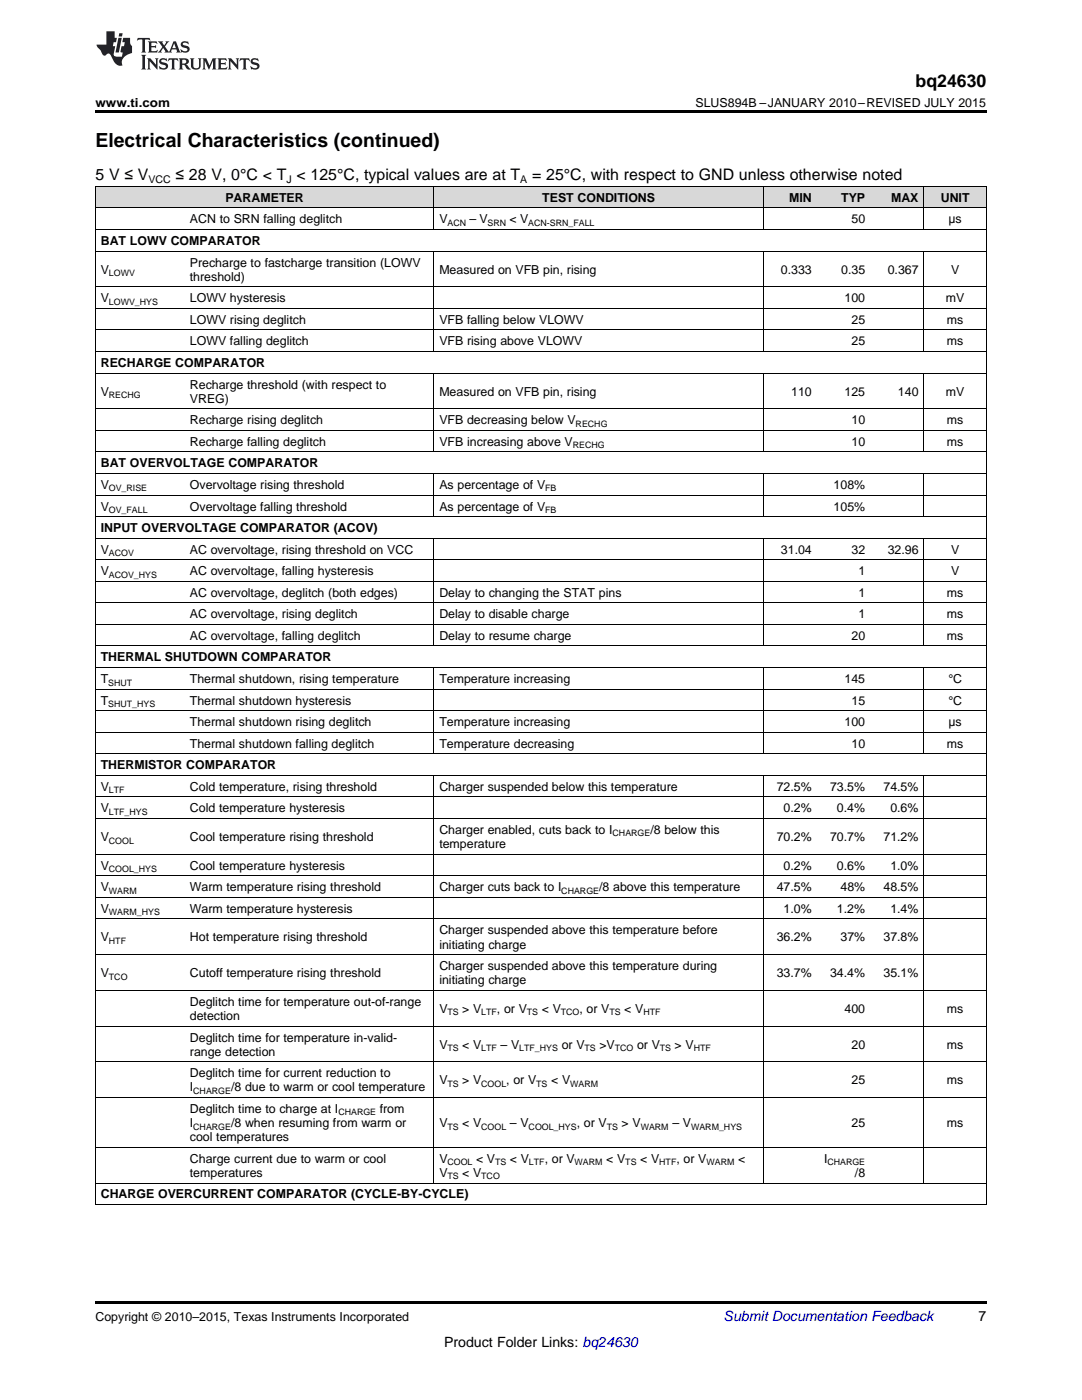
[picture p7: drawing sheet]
<svg xmlns="http://www.w3.org/2000/svg" width="216mm" height="279mm" viewBox="0 0 216 279" stroke-linecap="round" stroke-linejoin="round" font-family="sans-serif">
<defs><g id="words">
<text font-size="3.9" x="19" y="29.3">Electrical Characteristics (continued)</text>
<text font-size="3.5" x="182.7" y="17.3">bq24630</text>
<g font-size="3.2">
<text x="19" y="36">5 V ≤ V</text>
<text x="35" y="36">≤ 28 V, 0°C &lt; T &lt; 125°C, typical values are at T</text>
<text x="106.2" y="36">= 25°C, with respect to GND unless otherwise noted</text>
</g>
<text font-size="2.8" fill="#0000c8" x="144.4" y="263.6">Submit Documentation Feedback</text>
<g font-size="2.8">
<text x="195.3" y="263.6">7</text>
<text x="88.6" y="268.9">Product Folder Links: bq24630</text>
</g>
<g font-size="2.5">
<text x="19" y="21.4">www.ti.com</text>
<text x="138.8" y="21.4">SLUS894B –JANUARY 2010–REVISED JULY 2015</text>
<text x="45" y="40.3">PARAMETER</text>
<text x="108.2" y="40.3">TEST CONDITIONS</text>
<text x="157.5" y="40.3">MIN</text>
<text x="167.9" y="40.3">TYP</text>
<text x="177.8" y="40.3">MAX</text>
<text x="187.7" y="40.3">UNIT</text>
<text x="37.9" y="44.6">ACN to SRN falling deglitch</text>
<text x="87.7" y="44.6">V</text>
<text x="93.7" y="44.6">– V</text>
<text x="101.7" y="44.6">&lt; V</text>
<text x="169.9" y="44.6">50</text>
<text x="189.3" y="44.6">μs</text>
<text x="20.1" y="48.9">BAT LOWV COMPARATOR</text>
<text x="37.9" y="53.2">Precharge to fastcharge transition (LOWV</text>
<text x="20.1" y="54.6">V</text>
<text x="37.9" y="56">threshold)</text>
<text x="87.7" y="54.6">Measured on VFB pin, rising</text>
<text x="155.8" y="54.6">0.333</text>
<text x="167.9" y="54.6">0.35</text>
<text x="177.1" y="54.6">0.367</text>
<text x="189.8" y="54.6">V</text>
<text x="20.1" y="60.3">V</text>
<text x="37.9" y="60.3">LOWV hysteresis</text>
<text x="37.9" y="64.6">LOWV rising deglitch</text>
<text x="87.7" y="64.6">VFB falling below VLOWV</text>
<text x="168.5" y="60.3">100</text>
<text x="169.9" y="64.6">25</text>
<text x="188.7" y="60.3">mV</text>
<text x="188.9" y="64.6">ms</text>
<text x="37.9" y="68.9">LOWV falling deglitch</text>
<text x="87.7" y="68.9">VFB rising above VLOWV</text>
<text x="169.9" y="68.9">25</text>
<text x="188.9" y="68.9">ms</text>
<text x="20.1" y="73.2">RECHARGE COMPARATOR</text>
<text x="37.9" y="77.5">Recharge threshold (with respect to</text>
<text x="20.1" y="79">V</text>
<text x="37.9" y="80.4">VREG)</text>
<text x="87.7" y="79">Measured on VFB pin, rising</text>
<text x="157.9" y="79">110</text>
<text x="168.5" y="79">125</text>
<text x="179.2" y="79">140</text>
<text x="188.7" y="79">mV</text>
<text x="37.9" y="84.7">Recharge rising deglitch</text>
<text x="37.9" y="89">Recharge falling deglitch</text>
<text x="87.7" y="84.7">VFB decreasing below V</text>
<text x="87.7" y="89">VFB increasing above V</text>
<text x="169.9" y="84.7">10</text>
<text x="169.9" y="89">10</text>
<text x="188.9" y="84.7">ms</text>
<text x="188.9" y="89">ms</text>
<text x="20.1" y="93.3">BAT OVERVOLTAGE COMPARATOR</text>
<text x="20.1" y="97.6">V</text>
<text x="20.1" y="101.9">V</text>
<text x="37.9" y="97.6">Overvoltage rising threshold</text>
<text x="37.9" y="101.9">Overvoltage falling threshold</text>
<text x="87.7" y="97.6">As percentage of V</text>
<text x="87.7" y="101.9">As percentage of V</text>
<text x="166.3" y="97.6">108%</text>
<text x="166.3" y="101.9">105%</text>
<text x="20.1" y="106.2">INPUT OVERVOLTAGE COMPARATOR (ACOV)</text>
<text x="20.1" y="110.5">V</text>
<text x="37.9" y="110.5">AC overvoltage, rising threshold on VCC</text>
<text x="155.8" y="110.5">31.04</text>
<text x="169.9" y="110.5">32</text>
<text x="177.1" y="110.5">32.96</text>
<text x="189.8" y="110.5">V</text>
<text x="20.1" y="114.8">V</text>
<text x="37.9" y="114.8">AC overvoltage, falling hysteresis</text>
<text x="37.9" y="119.1">AC overvoltage, deglitch (both edges)</text>
<text x="87.7" y="119.1">Delay to changing the STAT pins</text>
<text x="171.3" y="114.8">1</text>
<text x="171.3" y="119.1">1</text>
<text x="188.9" y="119.1">ms</text>
<text x="189.8" y="114.8">V</text>
<text x="37.9" y="123.4">AC overvoltage, rising deglitch</text>
<text x="87.7" y="123.4">Delay to disable charge</text>
<text x="171.3" y="123.4">1</text>
<text x="188.9" y="123.4">ms</text>
<text x="37.9" y="127.7">AC overvoltage, falling deglitch</text>
<text x="87.7" y="127.7">Delay to resume charge</text>
<text x="169.9" y="127.7">20</text>
<text x="188.9" y="127.7">ms</text>
<text x="20.1" y="132">THERMAL SHUTDOWN COMPARATOR</text>
<text x="20.1" y="136.3">T</text>
<text x="37.9" y="136.3">Thermal shutdown, rising temperature</text>
<text x="87.7" y="136.3">Temperature increasing</text>
<text x="168.5" y="136.3">145</text>
<text x="189.2" y="136.3">°C</text>
<text x="20.1" y="140.6">T</text>
<text x="37.9" y="140.6">Thermal shutdown hysteresis</text>
<text x="169.9" y="140.6">15</text>
<text x="189.2" y="140.6">°C</text>
<text x="37.9" y="144.9">Thermal shutdown rising deglitch</text>
<text x="37.9" y="149.2">Thermal shutdown falling deglitch</text>
<text x="87.7" y="144.9">Temperature increasing</text>
<text x="87.7" y="149.2">Temperature decreasing</text>
<text x="168.5" y="144.9">100</text>
<text x="169.9" y="149.2">10</text>
<text x="188.9" y="149.2">ms</text>
<text x="189.3" y="144.9">μs</text>
<text x="20.1" y="153.5">THERMISTOR COMPARATOR</text>
<text x="20.1" y="157.8">V</text>
<text x="37.9" y="157.8">Cold temperature, rising threshold</text>
<text x="87.7" y="157.8">Charger suspended below this temperature</text>
<text x="155" y="157.8">72.5%</text>
<text x="165.6" y="157.8">73.5%</text>
<text x="176.3" y="157.8">74.5%</text>
<text x="20.1" y="162.1">V</text>
<text x="20.1" y="167.9">V</text>
<text x="37.9" y="162.1">Cold temperature hysteresis</text>
<text x="37.9" y="167.9">Cool temperature rising threshold</text>
<text x="87.7" y="166.4">Charger enabled, cuts back to I</text>
<text x="129.8" y="166.4">/8 below this</text>
<text x="155" y="167.9">70.2%</text>
<text x="156.4" y="162.1">0.2%</text>
<text x="165.6" y="167.9">70.7%</text>
<text x="167" y="162.1">0.4%</text>
<text x="176.3" y="167.9">71.2%</text>
<text x="177.7" y="162.1">0.6%</text>
<text x="20.1" y="173.6">V</text>
<text x="37.9" y="173.6">Cool temperature hysteresis</text>
<text x="87.7" y="169.3">temperature</text>
<text x="156.4" y="173.6">0.2%</text>
<text x="167" y="173.6">0.6%</text>
<text x="177.7" y="173.6">1.0%</text>
<text x="20.1" y="177.9">V</text>
<text x="37.9" y="177.9">Warm temperature rising threshold</text>
<text x="87.7" y="177.9">Charger cuts back to I</text>
<text x="119.5" y="177.9">/8 above this temperature</text>
<text x="155" y="177.9">47.5%</text>
<text x="167.7" y="177.9">48%</text>
<text x="176.3" y="177.9">48.5%</text>
<text x="20.1" y="182.2">V</text>
<text x="37.9" y="182.2">Warm temperature hysteresis</text>
<text x="156.4" y="182.2">1.0%</text>
<text x="167" y="182.2">1.2%</text>
<text x="177.7" y="182.2">1.4%</text>
<text x="20.1" y="187.9">V</text>
<text x="37.9" y="187.9">Hot temperature rising threshold</text>
<text x="87.7" y="186.5">Charger suspended above this temperature before</text>
<text x="87.7" y="189.3">initiating charge</text>
<text x="155" y="187.9">36.2%</text>
<text x="167.7" y="187.9">37%</text>
<text x="176.3" y="187.9">37.8%</text>
<text x="20.1" y="195">V</text>
<text x="37.9" y="195">Cutoff temperature rising threshold</text>
<text x="87.7" y="193.6">Charger suspended above this temperature during</text>
<text x="87.7" y="196.4">initiating charge</text>
<text x="155" y="195">33.7%</text>
<text x="165.6" y="195">34.4%</text>
<text x="176.3" y="195">35.1%</text>
<text x="37.9" y="200.7">Deglitch time for temperature out-of-range</text>
<text x="37.9" y="203.6">detection</text>
<text x="87.7" y="202.1">V</text>
<text x="92.3" y="202.1">&gt; V</text>
<text x="99.2" y="202.1">, or V</text>
<text x="108.1" y="202.1">&lt; V</text>
<text x="115.6" y="202.1">, or V</text>
<text x="124.6" y="202.1">&lt; V</text>
<text x="168.5" y="202.1">400</text>
<text x="188.9" y="202.1">ms</text>
<text x="37.9" y="207.9">Deglitch time for temperature in-valid-</text>
<text x="87.7" y="209.3">V</text>
<text x="92.3" y="209.3">&lt; V</text>
<text x="99.9" y="209.3">– V</text>
<text x="112.1" y="209.3">or V</text>
<text x="119.6" y="209.3">&gt;V</text>
<text x="127.1" y="209.3">or V</text>
<text x="134.6" y="209.3">&gt; V</text>
<text x="169.9" y="209.3">20</text>
<text x="188.9" y="209.3">ms</text>
<text x="37.9" y="210.7">range detection</text>
<text x="37.9" y="215">Deglitch time for current reduction to</text>
<text x="37.9" y="217.8">I</text>
<text x="46.1" y="217.8">/8 due to warm or cool temperature</text>
<text x="87.7" y="216.4">V</text>
<text x="92.3" y="216.4">&gt; V</text>
<text x="101" y="216.4">, or V</text>
<text x="110" y="216.4">&lt; V</text>
<text x="169.9" y="216.4">25</text>
<text x="188.9" y="216.4">ms</text>
<text x="37.9" y="222.1">Deglitch time to charge at I</text>
<text x="37.9" y="224.9">I</text>
<text x="37.9" y="227.8">cool temperatures</text>
<text x="46.1" y="224.9">/8 when resuming from warm or</text>
<text x="75.8" y="222.1">from</text>
<text x="87.7" y="224.9">V</text>
<text x="92.3" y="224.9">&lt; V</text>
<text x="101.7" y="224.9">– V</text>
<text x="115.1" y="224.9">, or V</text>
<text x="124" y="224.9">&gt; V</text>
<text x="134.2" y="224.9">– V</text>
<text x="169.9" y="224.9">25</text>
<text x="188.9" y="224.9">ms</text>
<text x="37.9" y="232.1">Charge current due to warm or cool</text>
<text x="87.7" y="232.1">V</text>
<text x="95" y="232.1">&lt; V</text>
<text x="101.7" y="232.1">&lt; V</text>
<text x="108.7" y="232.1">, or V</text>
<text x="121" y="232.1">&lt; V</text>
<text x="127.7" y="232.1">&lt; V</text>
<text x="135" y="232.1">, or V</text>
<text x="147.3" y="232.1">&lt;</text>
<text x="164.4" y="232.1">I</text>
<text x="20.1" y="239.2">CHARGE OVERCURRENT COMPARATOR (CYCLE-BY-CYCLE)</text>
<text x="37.9" y="234.9">temperatures</text>
<text x="87.7" y="234.9">V</text>
<text x="92.3" y="234.9">&lt; V</text>
<text x="170.6" y="234.9">/8</text>
<text x="19" y="263.6">Copyright © 2010–2015, Texas Instruments Incorporated</text>
</g>
<g font-size="2.1">
<text x="29.6" y="36.6">VCC</text>
<text x="57.1" y="36.6">J</text>
<text x="103.8" y="36.6">A</text>
</g>
<g font-size="1.8">
<text x="89.3" y="45.1">ACN</text>
<text x="97.3" y="45.1">SRN</text>
<text x="105.4" y="45.1">ACN-SRN_FALL</text>
<text x="21.7" y="55.1">LOWV</text>
<text x="21.7" y="60.8">LOWV_HYS</text>
<text x="21.7" y="79.4">RECHG</text>
<text x="114.3" y="89.5">RECHG</text>
<text x="114.9" y="85.2">RECHG</text>
<text x="21.7" y="98.1">OV_RISE</text>
<text x="108.8" y="98.1">FB</text>
<text x="21.7" y="102.4">OV_FALL</text>
<text x="108.8" y="102.4">FB</text>
<text x="21.7" y="111">ACOV</text>
<text x="21.7" y="115.3">ACOV_HYS</text>
<text x="21.6" y="136.8">SHUT</text>
<text x="21.6" y="141.1">SHUT_HYS</text>
<text x="21.7" y="158.3">LTF</text>
<text x="21.7" y="162.6">LTF_HYS</text>
<text x="122.2" y="166.9">CHARGE</text>
<text x="21.7" y="168.3">COOL</text>
<text x="21.7" y="174.1">COOL_HYS</text>
<text x="21.7" y="178.4">WARM</text>
<text x="112" y="178.4">CHARGE</text>
<text x="21.7" y="182.7">WARM_HYS</text>
<text x="21.7" y="188.4">HTF</text>
<text x="21.7" y="195.5">TCO</text>
<text x="89.3" y="202.6">TS</text>
<text x="96" y="202.6">LTF</text>
<text x="105.1" y="202.6">TS</text>
<text x="111.9" y="202.6">TCO</text>
<text x="121.6" y="202.6">TS</text>
<text x="128.4" y="202.6">HTF</text>
<text x="89.3" y="209.8">TS</text>
<text x="96" y="209.8">LTF</text>
<text x="103.6" y="209.8">LTF_HYS</text>
<text x="116.6" y="209.8">TS</text>
<text x="122.7" y="209.8">TCO</text>
<text x="131.7" y="209.8">TS</text>
<text x="138.4" y="209.8">HTF</text>
<text x="38.6" y="218.3">CHARGE</text>
<text x="89.3" y="216.9">TS</text>
<text x="96" y="216.9">COOL</text>
<text x="107" y="216.9">TS</text>
<text x="113.8" y="216.9">WARM</text>
<text x="38.6" y="225.4">CHARGE</text>
<text x="67.5" y="222.6">CHARGE</text>
<text x="89.3" y="225.4">TS</text>
<text x="96" y="225.4">COOL</text>
<text x="105.5" y="225.4">COOL_HYS</text>
<text x="121.1" y="225.4">TS</text>
<text x="127.8" y="225.4">WARM</text>
<text x="137.9" y="225.4">WARM_HYS</text>
<text x="89.3" y="232.6">COOL</text>
<text x="98.8" y="232.6">TS</text>
<text x="105.6" y="232.6">LTF</text>
<text x="114.7" y="232.6">WARM</text>
<text x="124.8" y="232.6">TS</text>
<text x="131.6" y="232.6">HTF</text>
<text x="141" y="232.6">WARM</text>
<text x="165.1" y="232.6">CHARGE</text>
<text x="89.3" y="235.4">TS</text>
<text x="96" y="235.4">TCO</text>
</g>
</g></defs>
<g fill="#d8d8d8">
<path d="M19 37.3h17.8v4.3h-17.8z"/>
<path d="M36.8 37.3h49.8v4.3h-49.8z"/>
<path d="M86.6 37.3h65.8v4.3h-65.8z"/>
<path d="M152.4 37.3h10.7v4.3h-10.7z"/>
<path d="M163.1 37.3h10.6v4.3h-10.6z"/>
<path d="M173.7 37.3h10.7v4.3h-10.7z"/>
<path d="M184.4 37.3h12.4v4.3h-12.4z"/>
</g>
<path d="M19 22h177.8v.5h-177.8zM19 259.7h177.8v.5h-177.8z" fill="#000"/>
<g fill="none" stroke="#000" stroke-width=".2">
<path d="M19 37.2h177.8v203.3M19.1 37.2v203.3M86.6 37.2v8.7M152.3 37.2v8.7M184.3 37.2v8.7M19 57.2h177.8M19 50.1h177.8M19 45.8h177.8M19 41.5h177.8M86.6 50.2v20M152.3 50.2v20M184.3 50.2v20"/>
<path d="M19 74.5h177.8M19 70.1h177.8M19 65.8h177.8M19 61.5h177.8M86.6 74.5v15.7M152.3 74.5v15.7M184.3 74.5v15.7M19 98.8h177.8M19 94.5h177.8M19 90.2h177.8M19 85.9h177.8M19 81.6h177.8"/>
<path d="M86.6 94.5v8.7M152.3 94.5v8.7M184.3 94.5v8.7M19 116h177.8M19 111.7h177.8M19 107.4h177.8M19 103.1h177.8M86.6 107.5v21.5M152.3 107.5v21.5M184.3 107.5v21.5M19 137.5h177.8M19 133.2h177.8"/>
<path d="M19 128.9h177.8M19 124.6h177.8M19 120.3h177.8M86.6 133.3v17.2M152.3 133.3v17.2M184.3 133.3v17.2M19 159h177.8M19 154.7h177.8M19 150.4h177.8M19 146.1h177.8M19 141.8h177.8M86.6 154.8v81.3"/>
<path d="M152.3 154.8v81.3M184.3 154.8v81.3M19 179.1h177.8M19 174.8h177.8M19 170.5h177.8M19 163.4h177.8M19 197.6h177.8M19 190.5h177.8M19 183.4h177.8M19 219h177.8M19 211.9h177.8M19 204.8h177.8"/>
<path d="M19 236.1h177.8M19 229h177.8M19 240.4h177.8"/>
</g>
<g fill="#231f20">
<path d="M27.5 7.6l-.1 .5 .4-.2h.6v.1v2.1l-.2 .4h1l-.3-.4v-2.1l.1-.1h.5l.5 .2-.2-.5zM29.5 8.3l.2 .3v1.5l-.2 .4h1.8l.2-.6a1.04 1.04 0 0 1-1.3 .2v-.7h.6l.3 .2v-.6l-.3 .2h-.6v-.6l.8-.1 .4 .3-.2-.5zM31.5 8.3l.9 1.1-.9 1.1h.8l-.2-.2 .5-.7 .4 .7-.2 .2h1.5l-.1-.2 .1-.4h.9l.1 .4-.2 .2h1l-.3-.3-.7-1.9h-.5l-.9 2-.8-1 .9-1h-.8l.1 .3-.3 .5-.4-.6 .2-.2zM34.7 8.6l.4 1h-.7zM36.3 8.4a.63 .63 0 0 0-.2 .7 .63 .63 0 0 0 .6 .4l.6 .2 .1 .2a.75 .75 0 0 1-.7 .4 .75 .75 0 0 1-.6-.5l.1 .7 .1-.1a1.11 1.11 0 0 0 1.5-.6 1.13 1.13 0 0 0-1.2-.8l-.1-.4a1.04 1.04 0 0 1 1.2 .2l-.2-.5-.1 .1-.5-.2zM28.2 10.9l.2 .4v2.2l-.2 .4h1l-.3-.4v-2.2l.3-.4zM29.3 11.6l.3 .4v1.5l-.3 .4h.8l-.2-.4v-1.3l1.5 1.7v-1.9l.2-.4h-.7l.2 .4v.9l-1.1-1.3zM32 11.8a.62 .62 0 0 0-.2 .7 .62 .62 0 0 0 .6 .4l.6 .1 .1 .3a.76 .76 0 0 1-.7 .3 .76 .76 0 0 1-.6-.4l.1 .7 .1-.1a1.11 1.11 0 0 0 1.5-.6 1.13 1.13 0 0 0-1.2-.8l-.1-.4a1.04 1.04 0 0 1 1.2 .2l-.2-.6-.1 .1-.5-.1zM33.7 11.6l-.2 .6a.61 .61 0 0 1 .8-.3v1.6l-.2 .4h.9l-.2-.4v-1.6a.63 .63 0 0 1 .8 .3l-.2-.6zM35.6 11.6l.3 .4v1.5l-.3 .4h1l-.2-.2v-.8l.5 .2a.76 .76 0 0 0 1.2 .7l-1-1a.58 .58 0 0 0 .6-.5 .58 .58 0 0 0-.5-.6zM36.4 11.9h.1a.45 .45 0 0 1 .5 .1 .45 .45 0 0 1 .1 .5l-.7 .2zM37.9 11.6l.2 .2a2.17 2.17 0 0 0 .3 1.9 .99 .99 0 0 0 1.6-.6v-1.1l.2-.4h-.7l.2 .2a1.92 1.92 0 0 1-.2 1.8 .6 .6 0 0 1-.9-.5v-1.1l.2-.4zM40.4 11.6l.2 .4v1.5l-.2 .4h.7l-.2-.4v-1.4l.8 1.8 .8-1.8v1.4l-.2 .4h.9l-.2-.4v-1.5l.2-.4h-.8l-.6 1.5-.6-1.5zM43.4 11.6l.2 .4v1.5l-.2 .4h1.8l.2-.6a1.04 1.04 0 0 1-1.3 .1v-.6h.5l.4 .2v-.6l-.4 .2h-.5v-.7h.8l.3 .3-.1-.6zM45.5 11.6l.2 .4v1.5l-.2 .4h.7l-.2-.4v-1.3l1.5 1.7v-1.9l.2-.4h-.7l.2 .4v.9l-1.1-1.3zM47.9 11.6l-.1 .6a.61 .61 0 0 1 .8-.3v1.6l-.3 .4h1l-.3-.4 .1-1.6a.63 .63 0 0 1 .7 .3l-.1-.6zM50.2 11.8a.62 .62 0 0 0-.2 .7 .62 .62 0 0 0 .6 .4l.6 .1 .2 .3a.76 .76 0 0 1-.8 .3 .76 .76 0 0 1-.6-.4l.1 .7 .2-.1a1.11 1.11 0 0 0 1.5-.6 1.13 1.13 0 0 0-1.3-.8l-.1-.4a1.04 1.04 0 0 1 1.2 .2l-.1-.6-.2 .1-.5-.1z"/>
<path d="M21.2 6.3v2.6h-1.9l.1 .4 .7 .9a.91 .91 0 0 0 1 .8 .56 .56 0 0 1 .5-.3 .56 .56 0 0 1 .5 .3l.4 .8a1.53 1.53 0 0 0 1.9 1.2 1.54 1.54 0 0 1 1-2.1l.9-.3v-1.4a1.52 1.52 0 0 1-.3-1.6h-1.4l-.2 .8h.5l-.2 .8h-.4l-.2 1v.2l.4 .1-.2 .8a1.93 1.93 0 0 1-1.6-.3l.3-1.8h-.5l.2-.8h.4l.2-.8h-.4v-1.3zM23.6 7.6l-.6 2.9h.7l.6-2.9zM23.8 6.6l-.1 .7h.6l.2-.7z"/>
</g>
<use href="#words"/>
</svg>
